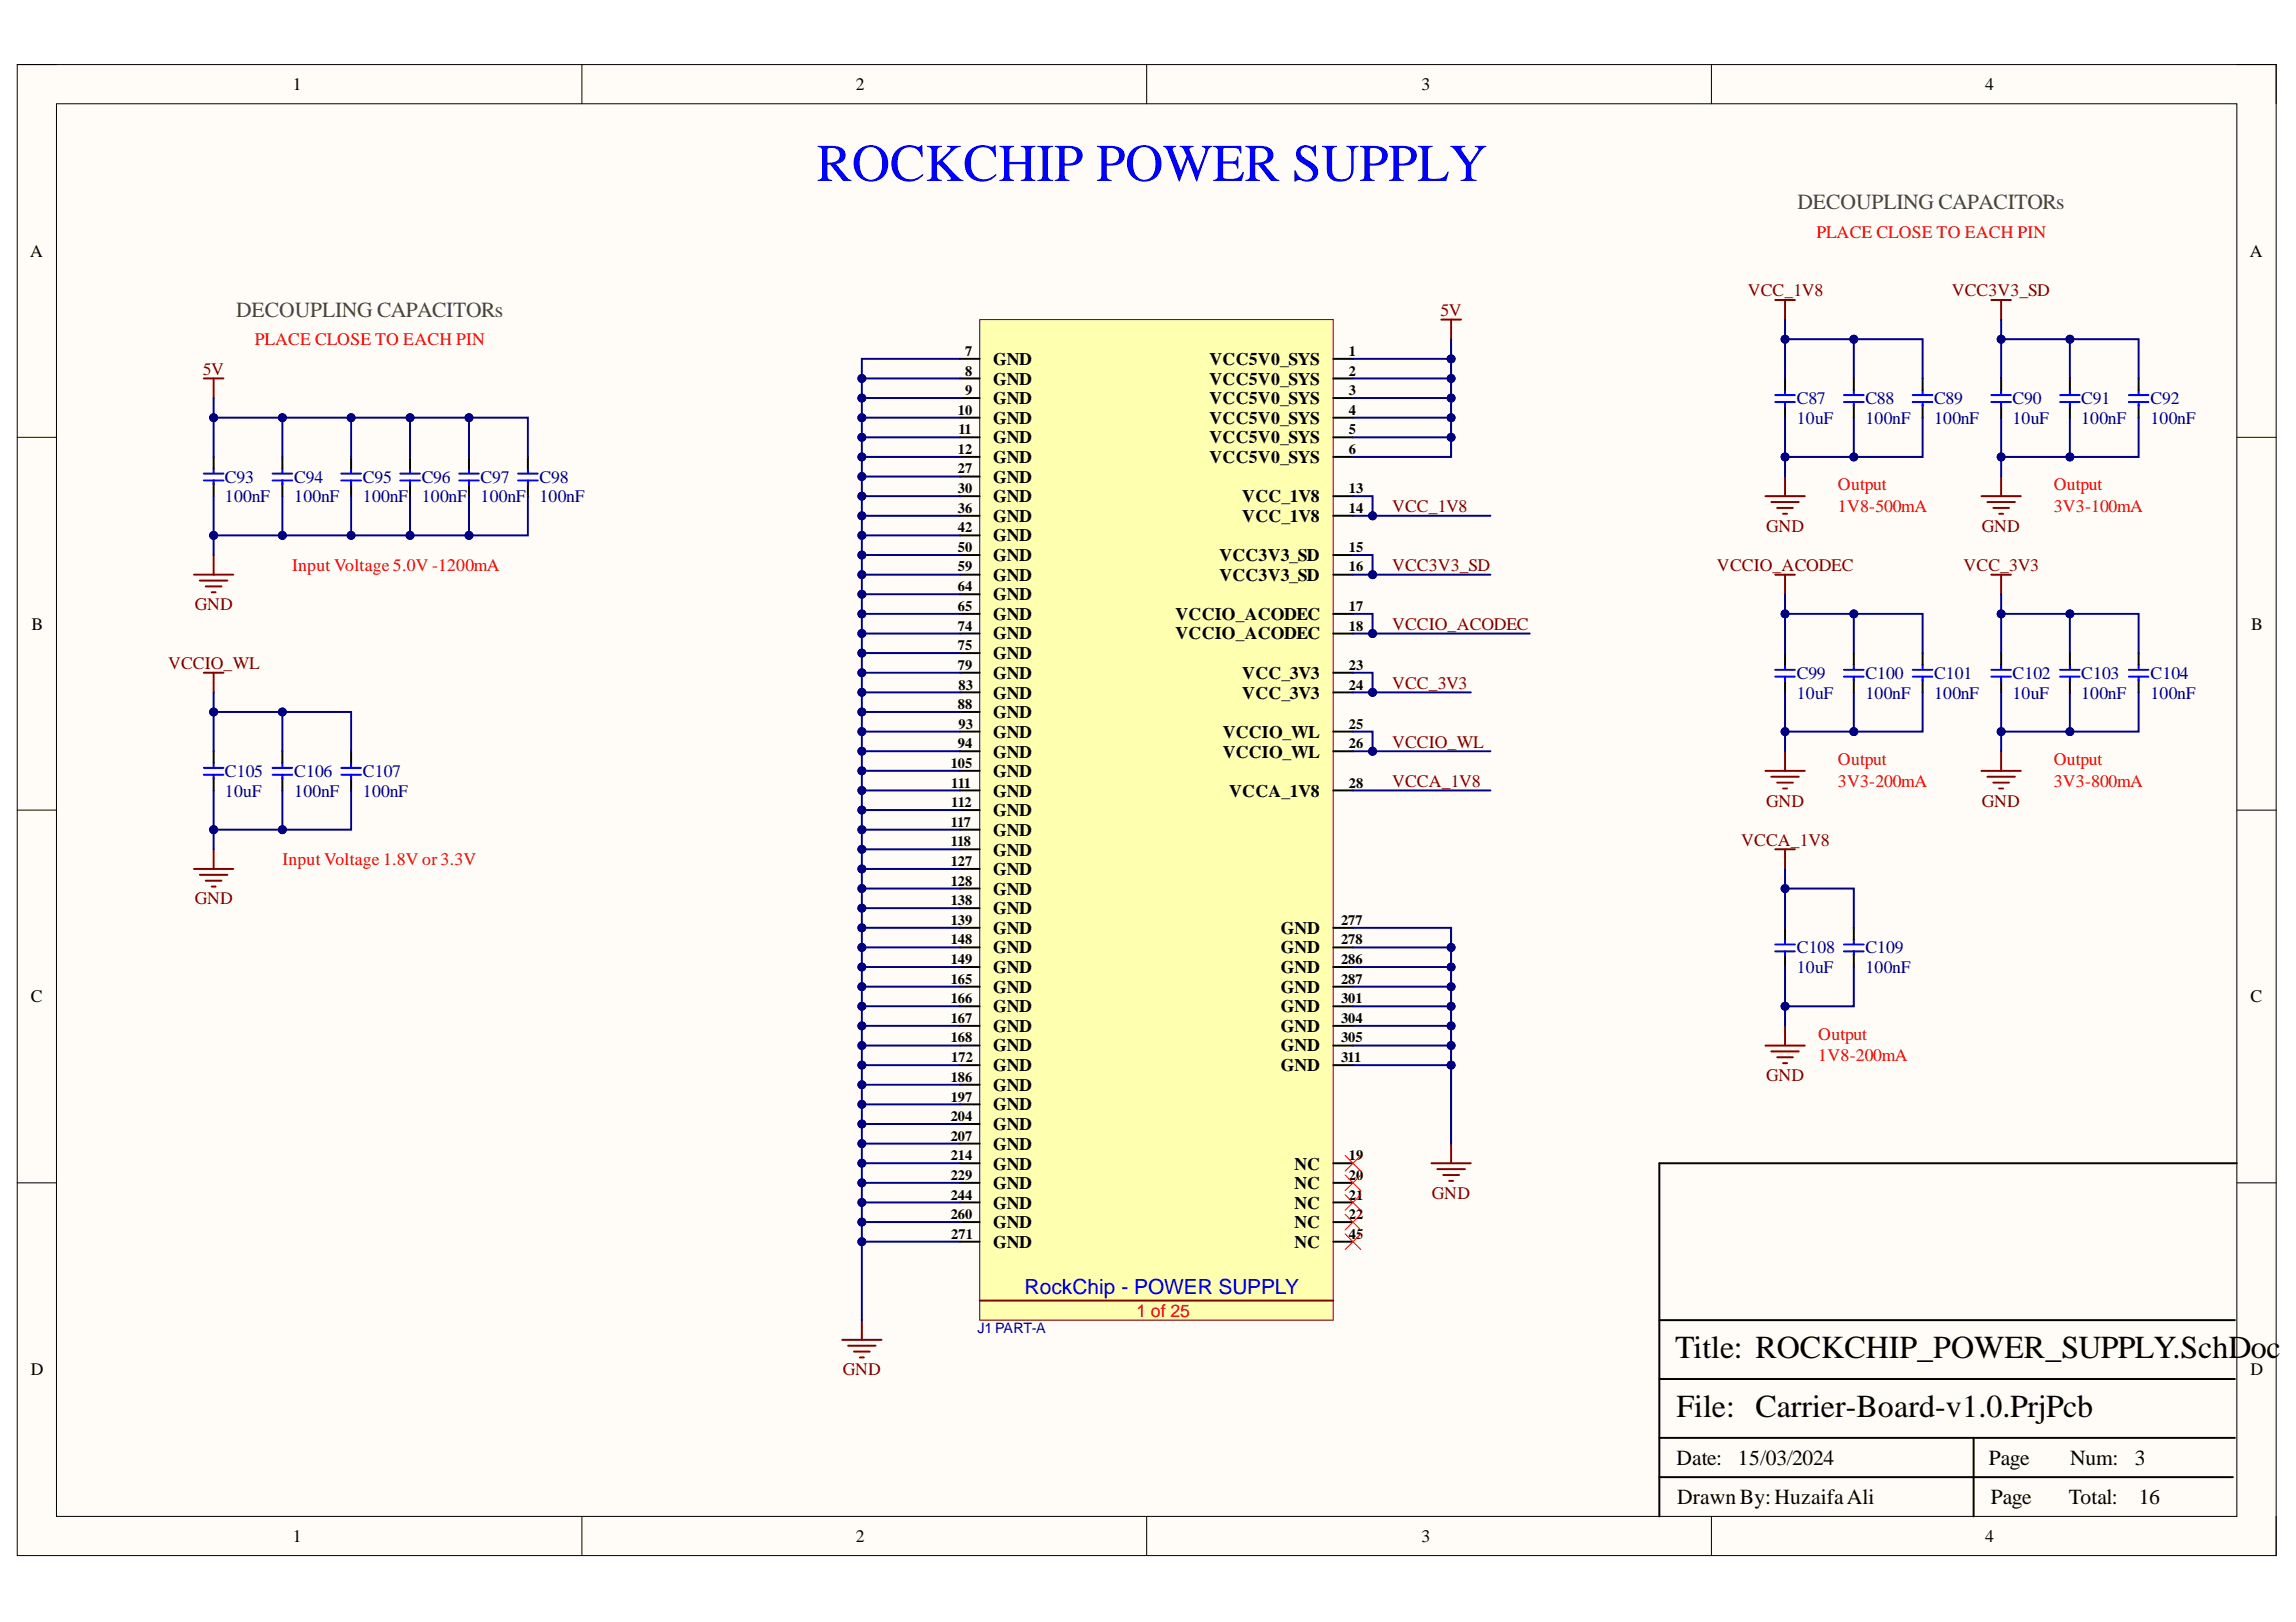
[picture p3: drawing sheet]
<svg xmlns="http://www.w3.org/2000/svg" width="297mm" height="210mm" viewBox="0 0 297 210" stroke-linecap="round" stroke-linejoin="round" font-family="sans-serif">
<defs><g id="words">
<text font-size="6.8" fill="#00f" x="105.7" y="23.4">ROCKCHIP POWER SUPPLY</text>
<g font-size="4.1">
<text x="216.7" y="175.8">Title: ROCKCHIP_POWER_SUPPLY.SchDoc</text>
<text x="216.9" y="183.4">File: Carrier-Board-v1.0.PrjPcb</text>
</g>
<g font-size="2.8" fill="#434343">
<text x="232.5" y="27">DECOUPLING CAPACITORs</text>
<text x="30.5" y="41.1">DECOUPLING CAPACITORs</text>
</g>
<g font-size="2.8">
<text x="216.9" y="189.6">Date:</text>
<text x="224.8" y="189.6">15/03/2024</text>
<text x="257.3" y="189.6">Page</text>
<text x="267.8" y="189.6">Num:</text>
<text x="276.2" y="189.6">3</text>
<text x="217" y="194.6">DrawnBy:HuzaifaAli</text>
<text x="257.6" y="194.6">Page</text>
<text x="267.6" y="194.6">Total:</text>
<text x="276.7" y="194.6">16</text>
</g>
<text font-size="2.7" fill="#00f" x="132.5" y="167.5">RockChip - POWER SUPPLY</text>
<g font-size="2.3">
<text x="37.9" y="11.7">1</text>
<text x="110.7" y="11.7">2</text>
<text x="183.9" y="11.7">3</text>
<text x="256.8" y="11.7">4</text>
<text x="3.9" y="33.3">A</text>
<text x="291.1" y="33.3">A</text>
<text x="128.5" y="47.2">GND</text>
<text x="156.5" y="47.2">VCC5V0_SYS</text>
<text x="128.5" y="52.3">GND</text>
<text x="128.5" y="49.8">GND</text>
<text x="156.5" y="49.8">VCC5V0_SYS</text>
<text x="156.5" y="52.3">VCC5V0_SYS</text>
<text x="128.5" y="57.4">GND</text>
<text x="128.5" y="54.8">GND</text>
<text x="128.5" y="59.9">GND</text>
<text x="156.5" y="54.8">VCC5V0_SYS</text>
<text x="156.5" y="57.4">VCC5V0_SYS</text>
<text x="156.5" y="59.9">VCC5V0_SYS</text>
<text x="128.5" y="62.5">GND</text>
<text x="128.5" y="65">GND</text>
<text x="160.7" y="65">VCC_1V8</text>
<text x="128.5" y="67.5">GND</text>
<text x="128.5" y="70.1">GND</text>
<text x="160.7" y="67.5">VCC_1V8</text>
<text x="128.5" y="75.1">GND</text>
<text x="128.5" y="77.7">GND</text>
<text x="128.5" y="72.6">GND</text>
<text x="157.8" y="72.6">VCC3V3_SD</text>
<text x="157.8" y="75.1">VCC3V3_SD</text>
<text x="4.1" y="81.5">B</text>
<text x="128.5" y="80.2">GND</text>
<text x="128.5" y="82.7">GND</text>
<text x="152.1" y="80.2">VCCIO_ACODEC</text>
<text x="152.1" y="82.7">VCCIO_ACODEC</text>
<text x="291.2" y="81.5">B</text>
<text x="128.5" y="85.3">GND</text>
<text x="128.5" y="87.8">GND</text>
<text x="160.7" y="87.8">VCC_3V3</text>
<text x="128.5" y="90.4">GND</text>
<text x="128.5" y="95.5">GND</text>
<text x="128.5" y="93">GND</text>
<text x="158.2" y="95.5">VCCIO_WL</text>
<text x="160.7" y="90.4">VCC_3V3</text>
<text x="128.5" y="100.6">GND</text>
<text x="128.5" y="98">GND</text>
<text x="158.2" y="98">VCCIO_WL</text>
<text x="128.5" y="103.1">GND</text>
<text x="128.5" y="105.6">GND</text>
<text x="159" y="103.1">VCCA_1V8</text>
<text x="128.5" y="108.2">GND</text>
<text x="128.5" y="113.2">GND</text>
<text x="128.5" y="110.7">GND</text>
<text x="128.5" y="118.3">GND</text>
<text x="128.5" y="115.8">GND</text>
<text x="128.5" y="120.9">GND</text>
<text x="128.5" y="125.9">GND</text>
<text x="128.5" y="123.4">GND</text>
<text x="165.7" y="120.9">GND</text>
<text x="165.7" y="123.4">GND</text>
<text x="165.7" y="125.9">GND</text>
<text x="4" y="129.7">C</text>
<text x="128.5" y="131">GND</text>
<text x="128.5" y="128.5">GND</text>
<text x="165.7" y="128.5">GND</text>
<text x="165.7" y="131">GND</text>
<text x="291.2" y="129.7">C</text>
<text x="128.5" y="136.1">GND</text>
<text x="128.5" y="133.5">GND</text>
<text x="165.7" y="133.5">GND</text>
<text x="165.7" y="136.1">GND</text>
<text x="128.5" y="141.1">GND</text>
<text x="128.5" y="143.7">GND</text>
<text x="128.5" y="138.6">GND</text>
<text x="165.7" y="138.6">GND</text>
<text x="128.5" y="148.8">GND</text>
<text x="128.5" y="146.2">GND</text>
<text x="128.5" y="153.9">GND</text>
<text x="128.5" y="151.4">GND</text>
<text x="167.5" y="151.4">NC</text>
<text x="167.5" y="153.9">NC</text>
<text x="128.5" y="156.4">GND</text>
<text x="128.5" y="159">GND</text>
<text x="128.5" y="161.5">GND</text>
<text x="167.5" y="156.4">NC</text>
<text x="167.5" y="161.5">NC</text>
<text x="167.5" y="159">NC</text>
<text x="4" y="178">D</text>
<text x="291.2" y="178">D</text>
<text x="37.9" y="199.5">1</text>
<text x="110.7" y="199.5">2</text>
<text x="183.9" y="199.5">3</text>
<text x="256.8" y="199.5">4</text>
</g>
<g font-size="2.3" fill="#f00">
<text x="235" y="30.8">PLACE CLOSE TO EACH PIN</text>
<text x="33" y="44.7">PLACE CLOSE TO EACH PIN</text>
<text x="237.8" y="63.5">Output</text>
<text x="265.7" y="63.5">Output</text>
<text x="237.8" y="66.3">1V8-500mA</text>
<text x="265.7" y="66.3">3V3-100mA</text>
<text x="37.8" y="73.9">Input Voltage 5.0V -1200mA</text>
<text x="237.8" y="101.8">3V3-200mA</text>
<text x="237.8" y="99">Output</text>
<text x="265.7" y="101.8">3V3-800mA</text>
<text x="265.7" y="99">Output</text>
<text x="36.5" y="112">Input Voltage 1.8V or 3.3V</text>
<text x="235.2" y="134.5">Output</text>
<text x="235.2" y="137.3">1V8-200mA</text>
<text x="147" y="170.4">1 of 25</text>
</g>
<g font-size="2.3" fill="#800000">
<text x="186.3" y="40.9">5V</text>
<text x="226.1" y="38.4">VCC_1V8</text>
<text x="252.5" y="38.4">VCC3V3_SD</text>
<text x="26.2" y="48.5">5V</text>
<text x="180.1" y="66.3">VCC_1V8</text>
<text x="228.5" y="68.8">GND</text>
<text x="256.4" y="68.8">GND</text>
<text x="180.1" y="73.9">VCC3V3_SD</text>
<text x="222.1" y="73.9">VCCIO_ACODEC</text>
<text x="254" y="73.9">VCC_3V3</text>
<text x="25.2" y="78.9">GND</text>
<text x="180.1" y="81.5">VCCIO_ACODEC</text>
<text x="21.7" y="86.5">VCCIO_WL</text>
<text x="180.1" y="89.2">VCC_3V3</text>
<text x="180.1" y="101.8">VCCA_1V8</text>
<text x="180.1" y="96.8">VCCIO_WL</text>
<text x="228.5" y="104.4">GND</text>
<text x="256.4" y="104.4">GND</text>
<text x="225.3" y="109.4">VCCA_1V8</text>
<text x="25.2" y="117.1">GND</text>
<text x="228.5" y="139.9">GND</text>
<text x="185.2" y="155.2">GND</text>
<text x="109" y="178">GND</text>
</g>
<g font-size="2.3" fill="#000080">
<text x="232.4" y="52.3">C87</text>
<text x="241.3" y="52.3">C88</text>
<text x="250.2" y="52.3">C89</text>
<text x="260.4" y="52.3">C90</text>
<text x="269.2" y="52.3">C91</text>
<text x="278.2" y="52.3">C92</text>
<text x="232.4" y="54.8">10uF</text>
<text x="241.3" y="54.8">100nF</text>
<text x="250.2" y="54.8">100nF</text>
<text x="260.4" y="54.8">10uF</text>
<text x="269.2" y="54.8">100nF</text>
<text x="278.2" y="54.8">100nF</text>
<text x="29.1" y="62.5">C93</text>
<text x="29.1" y="65">100nF</text>
<text x="38.1" y="62.5">C94</text>
<text x="38.1" y="65">100nF</text>
<text x="46.9" y="62.5">C95</text>
<text x="46.9" y="65">100nF</text>
<text x="54.6" y="62.5">C96</text>
<text x="54.6" y="65">100nF</text>
<text x="62.2" y="62.5">C97</text>
<text x="62.2" y="65">100nF</text>
<text x="69.8" y="62.5">C98</text>
<text x="69.8" y="65">100nF</text>
<text x="232.4" y="87.8">C99</text>
<text x="241.3" y="87.8">C100</text>
<text x="250.2" y="87.8">C101</text>
<text x="260.4" y="87.8">C102</text>
<text x="269.2" y="87.8">C103</text>
<text x="278.2" y="87.8">C104</text>
<text x="232.4" y="90.4">10uF</text>
<text x="241.3" y="90.4">100nF</text>
<text x="250.2" y="90.4">100nF</text>
<text x="260.4" y="90.4">10uF</text>
<text x="269.2" y="90.4">100nF</text>
<text x="278.2" y="90.4">100nF</text>
<text x="29.1" y="100.6">C105</text>
<text x="38.1" y="100.6">C106</text>
<text x="46.9" y="100.6">C107</text>
<text x="29.1" y="103.1">10uF</text>
<text x="38.1" y="103.1">100nF</text>
<text x="46.9" y="103.1">100nF</text>
<text x="232.4" y="123.4">C108</text>
<text x="232.4" y="125.9">10uF</text>
<text x="241.3" y="123.4">C109</text>
<text x="241.3" y="125.9">100nF</text>
</g>
<g font-size="1.9">
<text x="124.9" y="46.1">7</text>
<text x="174.5" y="46.1">1</text>
<text x="123.9" y="53.7">10</text>
<text x="124.9" y="51.1">9</text>
<text x="124.9" y="48.6">8</text>
<text x="174.5" y="48.6">2</text>
<text x="174.5" y="51.1">3</text>
<text x="174.5" y="53.7">4</text>
<text x="123.9" y="58.7">12</text>
<text x="124" y="56.2">11</text>
<text x="174.5" y="56.2">5</text>
<text x="174.5" y="58.7">6</text>
<text x="123.9" y="61.3">27</text>
<text x="123.9" y="63.8">30</text>
<text x="174.5" y="63.8">13</text>
<text x="123.9" y="66.3">36</text>
<text x="123.9" y="68.9">42</text>
<text x="123.9" y="71.4">50</text>
<text x="174.5" y="66.3">14</text>
<text x="174.5" y="71.4">15</text>
<text x="123.9" y="73.9">59</text>
<text x="123.9" y="76.5">64</text>
<text x="174.5" y="73.9">16</text>
<text x="123.9" y="79.1">65</text>
<text x="123.9" y="81.6">74</text>
<text x="174.5" y="79.1">17</text>
<text x="174.5" y="81.6">18</text>
<text x="123.9" y="84.2">75</text>
<text x="123.9" y="86.7">79</text>
<text x="124" y="89.2">83</text>
<text x="174.5" y="86.7">23</text>
<text x="174.5" y="89.2">24</text>
<text x="123.9" y="91.8">88</text>
<text x="124" y="94.3">93</text>
<text x="174.5" y="94.3">25</text>
<text x="123" y="99.4">105</text>
<text x="123.1" y="101.9">111</text>
<text x="123.9" y="96.9">94</text>
<text x="174.5" y="96.9">26</text>
<text x="174.5" y="101.9">28</text>
<text x="123" y="107">117</text>
<text x="123.1" y="104.5">112</text>
<text x="123" y="112.1">127</text>
<text x="123" y="109.5">118</text>
<text x="123" y="119.7">139</text>
<text x="123" y="117.1">138</text>
<text x="123" y="114.6">128</text>
<text x="173.5" y="119.7">277</text>
<text x="123" y="124.7">149</text>
<text x="123" y="122.2">148</text>
<text x="173.5" y="122.2">278</text>
<text x="173.5" y="124.7">286</text>
<text x="123" y="129.8">166</text>
<text x="123" y="127.3">165</text>
<text x="173.5" y="127.3">287</text>
<text x="173.5" y="129.8">301</text>
<text x="123" y="134.9">168</text>
<text x="123" y="132.3">167</text>
<text x="123.1" y="137.4">172</text>
<text x="173.5" y="132.3">304</text>
<text x="173.5" y="134.9">305</text>
<text x="173.5" y="137.4">311</text>
<text x="123" y="140">186</text>
<text x="123" y="142.6">197</text>
<text x="123" y="147.6">207</text>
<text x="123" y="145.1">204</text>
<text x="123" y="152.7">229</text>
<text x="123" y="155.2">244</text>
<text x="123" y="150.2">214</text>
<text x="174.5" y="150.2">19</text>
<text x="174.5" y="155.2">21</text>
<text x="174.5" y="152.7">20</text>
<text x="123" y="157.8">260</text>
<text x="123.1" y="160.3">271</text>
<text x="174.5" y="160.3">45</text>
<text x="174.5" y="157.8">22</text>
</g>
<text font-size="1.9" fill="#000080" x="126.5" y="172.5">J1 PART-A</text>
</g></defs>
<path d="M2.2 8.4h292.3v192.9h-292.3z" fill-rule="evenodd" fill="#fffcf8"/>
<path d="M2.2 8.4h292.3v192.9h-292.3z" fill="none" stroke="#000" stroke-width=".13"/>
<path d="M7.3 13.4h282.1v182.8h-282.1z" fill-rule="evenodd" fill="#fffcf8"/>
<g fill="none" stroke="#000" stroke-width=".13">
<path d="M2.2 8.4h5.1M7.3 13.4h282.1v182.8h-282.1zM75.3 8.4v5M148.3 8.4v5M221.4 8.4v5M289.4 8.4h5.1v5M2.2 56.6h5.1M289.4 56.6h5.1M2.2 104.8h5.1M289.4 104.8h5.1M2.2 153.1h5.1M289.4 153.1h5.1"/>
<path d="M75.3 196.2v5.1M148.3 196.2v5.1M221.4 196.2v5.1M294.5 196.2v5.1"/>
</g>
<path d="M289.4 150.5h-74.7v45.7M214.7 178.5h74.4M214.7 170.8h74.4M214.7 191.2h74.2M214.7 186.1h74.4M255.3 186.1v10.1" fill="none" stroke="#000" stroke-width=".25"/>
<path d="M126.7 41.4h45.8v129.4h-45.8z" fill-rule="evenodd" fill="#ffffb0"/>
<path d="M126.7 41.4h45.8v129.4h-45.8z" fill="none" stroke="#800000" stroke-width=".13"/>
<g fill="none" stroke="#800000" stroke-width=".25">
<path d="M229.7 38.8h2.5M230.9 38.8v2.6M257.6 38.8h2.6M258.9 38.8v2.6M26.4 49h2.5M27.6 49v2.5M186.5 41.4h2.5M187.7 41.4v2.5M25.1 74.4h5.1M25.9 75.1h3.5M26.6 75.9h2.1M27.4 76.6h.5"/>
<path d="M27.6 71.8v2.6M228.4 64.2h5.1M229.2 65h3.5M229.7 74.4h2.5M229.9 65.7h2.1M230.7 66.5h.5M230.9 61.7v2.5M230.9 74.4v2.5M256.4 64.2h5M257.1 65h3.6M257.6 74.4h2.6M257.9 65.7h2"/>
<path d="M258.6 66.5h.5M258.9 61.7v2.5M258.9 74.4v2.5M26.4 87.1h2.5M27.6 87.1v2.5M228.4 99.8h5.1M230.9 97.2v2.6M256.4 99.8h5M258.9 97.2v2.6M25.1 112.4h5.1M25.9 113.2h3.5M26.6 114h2.1"/>
<path d="M27.4 114.7h.5M27.6 109.9v2.5M229.2 100.5h3.5M229.7 109.9h2.5M229.9 101.3h2.1M230.7 102h.5M230.9 109.9v2.6M257.1 100.5h3.6M257.9 101.3h2M258.6 102h.5M228.4 135.3h5.1M229.2 136.1h3.5"/>
<path d="M229.9 136.8h2.1M230.7 137.6h.5M230.9 132.8v2.5M185.2 150.5h5.1M186 151.3h3.5M186.7 152.1h2.1M187.5 152.8h.5M187.7 148v2.5M109 173.4h5M109.7 174.1h3.6M110.5 174.9h2M111.2 175.7h.6"/>
<path d="M111.5 170.8v2.6M126.7 168.3h45.8"/>
</g>
<g fill="none" stroke="#000" stroke-width=".25">
<path d="M27.6 59.1v1.6M36.5 59.1v1.6M45.4 59.1v1.6M53 59.1v1.6M60.7 59.1v1.6M68.3 59.1v1.6M124.2 56.6h2.5M124.2 46.4h2.5M124.2 51.5h2.5M124.2 49h2.5M124.2 54.1h2.5M124.2 59.1h2.5"/>
<path d="M172.5 56.6h2.5M172.5 46.4h2.5M172.5 51.5h2.5M172.5 49h2.5M172.5 54.1h2.5M172.5 59.1h2.5M230.9 49v1.5M230.9 52.4v1.7M239.8 49v1.5M239.8 52.4v1.7M248.7 49v1.5M248.7 52.4v1.7"/>
<path d="M258.9 49v1.5M258.9 52.4v1.7M267.8 49v1.5M267.8 52.4v1.7M276.7 49v1.5M276.7 52.4v1.7M27.6 62.6v1.6M36.5 62.6v1.6M45.4 62.6v1.6M53 62.6v1.6M60.7 62.6v1.6M68.3 62.6v1.6"/>
<path d="M124.2 61.7h2.5M124.2 79.4h2.5M124.2 74.4h2.5M124.2 66.7h2.5M124.2 69.3h2.5M124.2 64.2h2.5M124.2 76.9h2.5M124.2 71.8h2.5M172.5 79.4h2.5M172.5 74.4h2.5M172.5 66.7h2.5M172.5 64.2h2.5"/>
<path d="M172.5 71.8h2.5M27.6 97.2v1.5M36.5 97.2v1.5M45.4 97.2v1.5M124.2 84.5h2.5M124.2 87.1h2.5M124.2 89.6h2.5M124.2 94.7h2.5M124.2 99.8h2.5M124.2 97.2h2.5M124.2 92.1h2.5M124.2 82h2.5"/>
<path d="M172.5 87.1h2.5M172.5 89.6h2.5M172.5 94.7h2.5M172.5 97.2h2.5M172.5 82h2.5M230.9 84.5v1.5M230.9 87.9v1.7M239.8 84.5v1.5M239.8 87.9v1.7M248.7 84.5v1.5M248.7 87.9v1.7M258.9 84.5v1.5"/>
<path d="M258.9 87.9v1.7M267.8 84.5v1.5M267.8 87.9v1.7M276.7 84.5v1.5M276.7 87.9v1.7M27.6 100.6v1.7M36.5 100.6v1.7M45.4 100.6v1.7M124.2 102.3h2.5M124.2 107.4h2.5M124.2 112.4h2.5M124.2 117.5h2.5"/>
<path d="M124.2 115h2.5M124.2 104.8h2.5M124.2 109.9h2.5M172.5 102.3h2.5M124.2 120.1h2.5M124.2 125.1h2.5M124.2 130.2h2.5M124.2 135.3h2.5M124.2 127.7h2.5M124.2 122.6h2.5M124.2 132.8h2.5M124.2 137.8h2.5"/>
<path d="M172.5 120.1h2.5M172.5 125.1h2.5M172.5 130.2h2.5M172.5 135.3h2.5M172.5 127.7h2.5M172.5 122.6h2.5M172.5 132.8h2.5M172.5 137.8h2.5M230.9 120.1v1.5M230.9 123.5v1.6M239.8 120.1v1.5M239.8 123.5v1.6"/>
<path d="M124.2 140.4h2.5M124.2 142.9h2.5M124.2 153.1h2.5M124.2 155.6h2.5M124.2 148h2.5M124.2 145.5h2.5M124.2 158.1h2.5M124.2 150.5h2.5M172.5 153.1h2.5M172.5 155.6h2.5M172.5 158.2h2.5M172.5 150.5h2.5"/>
<path d="M124.2 160.7h2.5M172.5 160.7h2.5"/>
</g>
<path d="M174 149.5l2 2.1M174 152.1l2 2M174 154.6l2 2M174 157.1l2 2.1M174 159.7l2 2M176 149.5l-2 2.1M176 152.1l-2 2M176 154.6l-2 2M176 157.1l-2 2.1M176 159.7l-2 2" fill="none" stroke="#f00" stroke-width=".13"/>
<g fill="none" stroke="#00f" stroke-width=".25">
<path d="M229.7 52h2.5M229.7 51.1h2.5M230.9 50.5v.5M230.9 52v.5M238.6 52h2.5M238.6 51.1h2.5M239.8 50.5v.5M239.8 52v.5M247.5 52h2.5M247.5 51.1h2.5M248.7 50.5v.5M248.7 52v.5"/>
<path d="M257.6 52h2.6M257.6 51.1h2.6M258.9 50.5v.5M258.9 52v.5M266.5 52h2.6M266.5 51.1h2.6M267.8 50.5v.5M267.8 52v.5M275.4 52h2.5M275.4 51.1h2.5M276.7 50.5v.5M276.7 52v.5"/>
<path d="M26.4 62.2h2.5M26.4 61.3h2.5M27.6 60.7v.5M27.6 62.2v.5M35.3 62.2h2.5M35.3 61.3h2.5M36.5 60.7v.5M36.5 62.2v.5M44.2 62.2h2.5M44.2 61.3h2.5M45.4 60.7v.5M45.4 62.2v.5"/>
<path d="M51.8 62.2h2.5M51.8 61.3h2.5M53 60.7v.5M53 62.2v.5M59.4 62.2h2.5M59.4 61.3h2.5M60.7 60.7v.5M60.7 62.2v.5M67 62.2h2.6M67 61.3h2.6M68.3 60.7v.5M68.3 62.2v.5"/>
<path d="M26.4 99.4h2.5M27.6 98.7v.5M35.3 99.4h2.5M36.5 98.7v.5M44.2 99.4h2.5M45.4 98.7v.5M229.7 87.6h2.5M229.7 86.7h2.5M230.9 86v.6M230.9 87.6v.5M238.6 87.6h2.5M238.6 86.7h2.5"/>
<path d="M239.8 86v.6M239.8 87.6v.5M247.5 87.6h2.5M247.5 86.7h2.5M248.7 86v.6M248.7 87.6v.5M257.6 87.6h2.6M257.6 86.7h2.6M258.9 86v.6M258.9 87.6v.5M266.5 87.6h2.6M266.5 86.7h2.6"/>
<path d="M267.8 86v.6M267.8 87.6v.5M275.4 87.6h2.5M275.4 86.7h2.5M276.7 86v.6M276.7 87.6v.5M26.4 100.3h2.5M27.6 100.3v.5M35.3 100.3h2.5M36.5 100.3v.5M44.2 100.3h2.5M45.4 100.3v.5"/>
<path d="M229.7 123.1h2.5M229.7 122.2h2.5M230.9 121.6v.5M230.9 123.1v.5M238.6 123.1h2.5M238.6 122.2h2.5M239.8 121.6v.5M239.8 123.1v.5"/>
</g>
<path d="M124.2 46.4h-12.7v114.3h12.7" fill="none" stroke="#000080" stroke-width=".25"/>
<circle cx="111.5" cy="49" r=".51" fill="#000080"/>
<circle cx="111.5" cy="49" r=".51" fill="none" stroke="#000080" stroke-width=".13"/>
<circle cx="111.5" cy="51.5" r=".51" fill="#000080"/>
<circle cx="111.5" cy="51.5" r=".51" fill="none" stroke="#000080" stroke-width=".13"/>
<circle cx="111.5" cy="54.1" r=".51" fill="#000080"/>
<circle cx="111.5" cy="54.1" r=".51" fill="none" stroke="#000080" stroke-width=".13"/>
<circle cx="111.5" cy="56.6" r=".51" fill="#000080"/>
<circle cx="111.5" cy="56.6" r=".51" fill="none" stroke="#000080" stroke-width=".13"/>
<circle cx="111.5" cy="59.1" r=".51" fill="#000080"/>
<circle cx="111.5" cy="59.1" r=".51" fill="none" stroke="#000080" stroke-width=".13"/>
<circle cx="111.5" cy="61.7" r=".51" fill="#000080"/>
<circle cx="111.5" cy="61.7" r=".51" fill="none" stroke="#000080" stroke-width=".13"/>
<circle cx="111.5" cy="64.2" r=".51" fill="#000080"/>
<circle cx="111.5" cy="64.2" r=".51" fill="none" stroke="#000080" stroke-width=".13"/>
<circle cx="111.5" cy="66.7" r=".51" fill="#000080"/>
<circle cx="111.5" cy="66.7" r=".51" fill="none" stroke="#000080" stroke-width=".13"/>
<circle cx="111.5" cy="69.3" r=".51" fill="#000080"/>
<circle cx="111.5" cy="69.3" r=".51" fill="none" stroke="#000080" stroke-width=".13"/>
<circle cx="111.5" cy="71.8" r=".51" fill="#000080"/>
<circle cx="111.5" cy="71.8" r=".51" fill="none" stroke="#000080" stroke-width=".13"/>
<circle cx="111.5" cy="74.4" r=".51" fill="#000080"/>
<circle cx="111.5" cy="74.4" r=".51" fill="none" stroke="#000080" stroke-width=".13"/>
<circle cx="111.5" cy="76.9" r=".51" fill="#000080"/>
<circle cx="111.5" cy="76.9" r=".51" fill="none" stroke="#000080" stroke-width=".13"/>
<circle cx="111.5" cy="79.4" r=".51" fill="#000080"/>
<circle cx="111.5" cy="79.4" r=".51" fill="none" stroke="#000080" stroke-width=".13"/>
<circle cx="111.5" cy="82" r=".51" fill="#000080"/>
<circle cx="111.5" cy="82" r=".51" fill="none" stroke="#000080" stroke-width=".13"/>
<circle cx="111.5" cy="84.5" r=".51" fill="#000080"/>
<circle cx="111.5" cy="84.5" r=".51" fill="none" stroke="#000080" stroke-width=".13"/>
<circle cx="111.5" cy="87.1" r=".51" fill="#000080"/>
<circle cx="111.5" cy="87.1" r=".51" fill="none" stroke="#000080" stroke-width=".13"/>
<circle cx="111.5" cy="89.6" r=".51" fill="#000080"/>
<circle cx="111.5" cy="89.6" r=".51" fill="none" stroke="#000080" stroke-width=".13"/>
<circle cx="111.5" cy="92.1" r=".51" fill="#000080"/>
<circle cx="111.5" cy="92.1" r=".51" fill="none" stroke="#000080" stroke-width=".13"/>
<circle cx="111.5" cy="94.7" r=".51" fill="#000080"/>
<circle cx="111.5" cy="94.7" r=".51" fill="none" stroke="#000080" stroke-width=".13"/>
<circle cx="111.5" cy="97.2" r=".51" fill="#000080"/>
<circle cx="111.5" cy="97.2" r=".51" fill="none" stroke="#000080" stroke-width=".13"/>
<circle cx="111.5" cy="99.8" r=".51" fill="#000080"/>
<circle cx="111.5" cy="99.8" r=".51" fill="none" stroke="#000080" stroke-width=".13"/>
<circle cx="111.5" cy="102.3" r=".51" fill="#000080"/>
<circle cx="111.5" cy="102.3" r=".51" fill="none" stroke="#000080" stroke-width=".13"/>
<circle cx="111.5" cy="104.8" r=".51" fill="#000080"/>
<circle cx="111.5" cy="104.8" r=".51" fill="none" stroke="#000080" stroke-width=".13"/>
<circle cx="111.5" cy="107.4" r=".51" fill="#000080"/>
<circle cx="111.5" cy="107.4" r=".51" fill="none" stroke="#000080" stroke-width=".13"/>
<circle cx="111.5" cy="109.9" r=".51" fill="#000080"/>
<circle cx="111.5" cy="109.9" r=".51" fill="none" stroke="#000080" stroke-width=".13"/>
<circle cx="111.5" cy="112.4" r=".51" fill="#000080"/>
<circle cx="111.5" cy="112.4" r=".51" fill="none" stroke="#000080" stroke-width=".13"/>
<circle cx="111.5" cy="115" r=".51" fill="#000080"/>
<circle cx="111.5" cy="115" r=".51" fill="none" stroke="#000080" stroke-width=".13"/>
<circle cx="111.5" cy="117.5" r=".51" fill="#000080"/>
<circle cx="111.5" cy="117.5" r=".51" fill="none" stroke="#000080" stroke-width=".13"/>
<circle cx="111.5" cy="120.1" r=".51" fill="#000080"/>
<circle cx="111.5" cy="120.1" r=".51" fill="none" stroke="#000080" stroke-width=".13"/>
<circle cx="111.5" cy="122.6" r=".51" fill="#000080"/>
<circle cx="111.5" cy="122.6" r=".51" fill="none" stroke="#000080" stroke-width=".13"/>
<circle cx="111.5" cy="125.1" r=".51" fill="#000080"/>
<circle cx="111.5" cy="125.1" r=".51" fill="none" stroke="#000080" stroke-width=".13"/>
<circle cx="111.5" cy="127.7" r=".51" fill="#000080"/>
<circle cx="111.5" cy="127.7" r=".51" fill="none" stroke="#000080" stroke-width=".13"/>
<circle cx="111.5" cy="130.2" r=".51" fill="#000080"/>
<circle cx="111.5" cy="130.2" r=".51" fill="none" stroke="#000080" stroke-width=".13"/>
<circle cx="111.5" cy="132.8" r=".51" fill="#000080"/>
<circle cx="111.5" cy="132.8" r=".51" fill="none" stroke="#000080" stroke-width=".13"/>
<circle cx="111.5" cy="135.3" r=".51" fill="#000080"/>
<circle cx="111.5" cy="135.3" r=".51" fill="none" stroke="#000080" stroke-width=".13"/>
<circle cx="111.5" cy="137.8" r=".51" fill="#000080"/>
<circle cx="111.5" cy="137.8" r=".51" fill="none" stroke="#000080" stroke-width=".13"/>
<circle cx="111.5" cy="140.4" r=".51" fill="#000080"/>
<circle cx="111.5" cy="140.4" r=".51" fill="none" stroke="#000080" stroke-width=".13"/>
<circle cx="111.5" cy="142.9" r=".51" fill="#000080"/>
<circle cx="111.5" cy="142.9" r=".51" fill="none" stroke="#000080" stroke-width=".13"/>
<circle cx="111.5" cy="145.5" r=".51" fill="#000080"/>
<circle cx="111.5" cy="145.5" r=".51" fill="none" stroke="#000080" stroke-width=".13"/>
<circle cx="111.5" cy="148" r=".51" fill="#000080"/>
<circle cx="111.5" cy="148" r=".51" fill="none" stroke="#000080" stroke-width=".13"/>
<circle cx="111.5" cy="150.5" r=".51" fill="#000080"/>
<circle cx="111.5" cy="150.5" r=".51" fill="none" stroke="#000080" stroke-width=".13"/>
<circle cx="111.5" cy="153.1" r=".51" fill="#000080"/>
<circle cx="111.5" cy="153.1" r=".51" fill="none" stroke="#000080" stroke-width=".13"/>
<circle cx="111.5" cy="155.6" r=".51" fill="#000080"/>
<circle cx="111.5" cy="155.6" r=".51" fill="none" stroke="#000080" stroke-width=".13"/>
<circle cx="111.5" cy="158.1" r=".51" fill="#000080"/>
<circle cx="111.5" cy="158.1" r=".51" fill="none" stroke="#000080" stroke-width=".13"/>
<circle cx="111.5" cy="160.7" r=".51" fill="#000080"/>
<circle cx="111.5" cy="160.7" r=".51" fill="none" stroke="#000080" stroke-width=".13"/>
<path d="M111.5 160.7v10.1" fill="none" stroke="#000080" stroke-width=".25"/>
<circle cx="111.5" cy="160.7" r=".51" fill="#000080"/>
<circle cx="111.5" cy="160.7" r=".51" fill="none" stroke="#000080" stroke-width=".13"/>
<path d="M111.5 49h12.7" fill="none" stroke="#000080" stroke-width=".25"/>
<circle cx="111.5" cy="49" r=".51" fill="#000080"/>
<circle cx="111.5" cy="49" r=".51" fill="none" stroke="#000080" stroke-width=".13"/>
<path d="M111.5 51.5h12.7" fill="none" stroke="#000080" stroke-width=".25"/>
<circle cx="111.5" cy="51.5" r=".51" fill="#000080"/>
<circle cx="111.5" cy="51.5" r=".51" fill="none" stroke="#000080" stroke-width=".13"/>
<path d="M111.5 54.1h12.7" fill="none" stroke="#000080" stroke-width=".25"/>
<circle cx="111.5" cy="54.1" r=".51" fill="#000080"/>
<circle cx="111.5" cy="54.1" r=".51" fill="none" stroke="#000080" stroke-width=".13"/>
<path d="M111.5 56.6h12.7" fill="none" stroke="#000080" stroke-width=".25"/>
<circle cx="111.5" cy="56.6" r=".51" fill="#000080"/>
<circle cx="111.5" cy="56.6" r=".51" fill="none" stroke="#000080" stroke-width=".13"/>
<path d="M111.5 59.1h12.7" fill="none" stroke="#000080" stroke-width=".25"/>
<circle cx="111.5" cy="59.1" r=".51" fill="#000080"/>
<circle cx="111.5" cy="59.1" r=".51" fill="none" stroke="#000080" stroke-width=".13"/>
<path d="M111.5 61.7h12.7" fill="none" stroke="#000080" stroke-width=".25"/>
<circle cx="111.5" cy="61.7" r=".51" fill="#000080"/>
<circle cx="111.5" cy="61.7" r=".51" fill="none" stroke="#000080" stroke-width=".13"/>
<path d="M111.5 64.2h12.7" fill="none" stroke="#000080" stroke-width=".25"/>
<circle cx="111.5" cy="64.2" r=".51" fill="#000080"/>
<circle cx="111.5" cy="64.2" r=".51" fill="none" stroke="#000080" stroke-width=".13"/>
<path d="M111.5 66.7h12.7" fill="none" stroke="#000080" stroke-width=".25"/>
<circle cx="111.5" cy="66.7" r=".51" fill="#000080"/>
<circle cx="111.5" cy="66.7" r=".51" fill="none" stroke="#000080" stroke-width=".13"/>
<path d="M111.5 69.3h12.7" fill="none" stroke="#000080" stroke-width=".25"/>
<circle cx="111.5" cy="69.3" r=".51" fill="#000080"/>
<circle cx="111.5" cy="69.3" r=".51" fill="none" stroke="#000080" stroke-width=".13"/>
<path d="M111.5 71.8h12.7" fill="none" stroke="#000080" stroke-width=".25"/>
<circle cx="111.5" cy="71.8" r=".51" fill="#000080"/>
<circle cx="111.5" cy="71.8" r=".51" fill="none" stroke="#000080" stroke-width=".13"/>
<path d="M111.5 74.4h12.7" fill="none" stroke="#000080" stroke-width=".25"/>
<circle cx="111.5" cy="74.4" r=".51" fill="#000080"/>
<circle cx="111.5" cy="74.4" r=".51" fill="none" stroke="#000080" stroke-width=".13"/>
<path d="M111.5 76.9h12.7" fill="none" stroke="#000080" stroke-width=".25"/>
<circle cx="111.5" cy="76.9" r=".51" fill="#000080"/>
<circle cx="111.5" cy="76.9" r=".51" fill="none" stroke="#000080" stroke-width=".13"/>
<path d="M111.5 79.4h12.7" fill="none" stroke="#000080" stroke-width=".25"/>
<circle cx="111.5" cy="79.4" r=".51" fill="#000080"/>
<circle cx="111.5" cy="79.4" r=".51" fill="none" stroke="#000080" stroke-width=".13"/>
<path d="M111.5 82h12.7" fill="none" stroke="#000080" stroke-width=".25"/>
<circle cx="111.5" cy="82" r=".51" fill="#000080"/>
<circle cx="111.5" cy="82" r=".51" fill="none" stroke="#000080" stroke-width=".13"/>
<path d="M111.5 84.5h12.7" fill="none" stroke="#000080" stroke-width=".25"/>
<circle cx="111.5" cy="84.5" r=".51" fill="#000080"/>
<circle cx="111.5" cy="84.5" r=".51" fill="none" stroke="#000080" stroke-width=".13"/>
<path d="M111.5 87.1h12.7" fill="none" stroke="#000080" stroke-width=".25"/>
<circle cx="111.5" cy="87.1" r=".51" fill="#000080"/>
<circle cx="111.5" cy="87.1" r=".51" fill="none" stroke="#000080" stroke-width=".13"/>
<path d="M111.5 89.6h12.7" fill="none" stroke="#000080" stroke-width=".25"/>
<circle cx="111.5" cy="89.6" r=".51" fill="#000080"/>
<circle cx="111.5" cy="89.6" r=".51" fill="none" stroke="#000080" stroke-width=".13"/>
<path d="M111.5 92.1h12.7" fill="none" stroke="#000080" stroke-width=".25"/>
<circle cx="111.5" cy="92.1" r=".51" fill="#000080"/>
<circle cx="111.5" cy="92.1" r=".51" fill="none" stroke="#000080" stroke-width=".13"/>
<path d="M111.5 94.7h12.7" fill="none" stroke="#000080" stroke-width=".25"/>
<circle cx="111.5" cy="94.7" r=".51" fill="#000080"/>
<circle cx="111.5" cy="94.7" r=".51" fill="none" stroke="#000080" stroke-width=".13"/>
<path d="M111.5 97.2h12.7" fill="none" stroke="#000080" stroke-width=".25"/>
<circle cx="111.5" cy="97.2" r=".51" fill="#000080"/>
<circle cx="111.5" cy="97.2" r=".51" fill="none" stroke="#000080" stroke-width=".13"/>
<path d="M111.5 99.8h12.7" fill="none" stroke="#000080" stroke-width=".25"/>
<circle cx="111.5" cy="99.8" r=".51" fill="#000080"/>
<circle cx="111.5" cy="99.8" r=".51" fill="none" stroke="#000080" stroke-width=".13"/>
<path d="M111.5 102.3h12.7" fill="none" stroke="#000080" stroke-width=".25"/>
<circle cx="111.5" cy="102.3" r=".51" fill="#000080"/>
<circle cx="111.5" cy="102.3" r=".51" fill="none" stroke="#000080" stroke-width=".13"/>
<path d="M111.5 104.8h12.7" fill="none" stroke="#000080" stroke-width=".25"/>
<circle cx="111.5" cy="104.8" r=".51" fill="#000080"/>
<circle cx="111.5" cy="104.8" r=".51" fill="none" stroke="#000080" stroke-width=".13"/>
<path d="M111.5 107.4h12.7" fill="none" stroke="#000080" stroke-width=".25"/>
<circle cx="111.5" cy="107.4" r=".51" fill="#000080"/>
<circle cx="111.5" cy="107.4" r=".51" fill="none" stroke="#000080" stroke-width=".13"/>
<path d="M111.5 109.9h12.7" fill="none" stroke="#000080" stroke-width=".25"/>
<circle cx="111.5" cy="109.9" r=".51" fill="#000080"/>
<circle cx="111.5" cy="109.9" r=".51" fill="none" stroke="#000080" stroke-width=".13"/>
<path d="M111.5 112.4h12.7" fill="none" stroke="#000080" stroke-width=".25"/>
<circle cx="111.5" cy="112.4" r=".51" fill="#000080"/>
<circle cx="111.5" cy="112.4" r=".51" fill="none" stroke="#000080" stroke-width=".13"/>
<path d="M111.5 115h12.7" fill="none" stroke="#000080" stroke-width=".25"/>
<circle cx="111.5" cy="115" r=".51" fill="#000080"/>
<circle cx="111.5" cy="115" r=".51" fill="none" stroke="#000080" stroke-width=".13"/>
<path d="M111.5 117.5h12.7" fill="none" stroke="#000080" stroke-width=".25"/>
<circle cx="111.5" cy="117.5" r=".51" fill="#000080"/>
<circle cx="111.5" cy="117.5" r=".51" fill="none" stroke="#000080" stroke-width=".13"/>
<path d="M111.5 120.1h12.7" fill="none" stroke="#000080" stroke-width=".25"/>
<circle cx="111.5" cy="120.1" r=".51" fill="#000080"/>
<circle cx="111.5" cy="120.1" r=".51" fill="none" stroke="#000080" stroke-width=".13"/>
<path d="M111.5 122.6h12.7" fill="none" stroke="#000080" stroke-width=".25"/>
<circle cx="111.5" cy="122.6" r=".51" fill="#000080"/>
<circle cx="111.5" cy="122.6" r=".51" fill="none" stroke="#000080" stroke-width=".13"/>
<path d="M111.5 125.1h12.7" fill="none" stroke="#000080" stroke-width=".25"/>
<circle cx="111.5" cy="125.1" r=".51" fill="#000080"/>
<circle cx="111.5" cy="125.1" r=".51" fill="none" stroke="#000080" stroke-width=".13"/>
<path d="M111.5 127.7h12.7" fill="none" stroke="#000080" stroke-width=".25"/>
<circle cx="111.5" cy="127.7" r=".51" fill="#000080"/>
<circle cx="111.5" cy="127.7" r=".51" fill="none" stroke="#000080" stroke-width=".13"/>
<path d="M111.5 130.2h12.7" fill="none" stroke="#000080" stroke-width=".25"/>
<circle cx="111.5" cy="130.2" r=".51" fill="#000080"/>
<circle cx="111.5" cy="130.2" r=".51" fill="none" stroke="#000080" stroke-width=".13"/>
<path d="M111.5 132.8h12.7" fill="none" stroke="#000080" stroke-width=".25"/>
<circle cx="111.5" cy="132.8" r=".51" fill="#000080"/>
<circle cx="111.5" cy="132.8" r=".51" fill="none" stroke="#000080" stroke-width=".13"/>
<path d="M111.5 135.3h12.7" fill="none" stroke="#000080" stroke-width=".25"/>
<circle cx="111.5" cy="135.3" r=".51" fill="#000080"/>
<circle cx="111.5" cy="135.3" r=".51" fill="none" stroke="#000080" stroke-width=".13"/>
<path d="M111.5 137.8h12.7" fill="none" stroke="#000080" stroke-width=".25"/>
<circle cx="111.5" cy="137.8" r=".51" fill="#000080"/>
<circle cx="111.5" cy="137.8" r=".51" fill="none" stroke="#000080" stroke-width=".13"/>
<path d="M111.5 140.4h12.7" fill="none" stroke="#000080" stroke-width=".25"/>
<circle cx="111.5" cy="140.4" r=".51" fill="#000080"/>
<circle cx="111.5" cy="140.4" r=".51" fill="none" stroke="#000080" stroke-width=".13"/>
<path d="M111.5 142.9h12.7" fill="none" stroke="#000080" stroke-width=".25"/>
<circle cx="111.5" cy="142.9" r=".51" fill="#000080"/>
<circle cx="111.5" cy="142.9" r=".51" fill="none" stroke="#000080" stroke-width=".13"/>
<path d="M111.5 145.5h12.7" fill="none" stroke="#000080" stroke-width=".25"/>
<circle cx="111.5" cy="145.5" r=".51" fill="#000080"/>
<circle cx="111.5" cy="145.5" r=".51" fill="none" stroke="#000080" stroke-width=".13"/>
<path d="M111.5 148h12.7" fill="none" stroke="#000080" stroke-width=".25"/>
<circle cx="111.5" cy="148" r=".51" fill="#000080"/>
<circle cx="111.5" cy="148" r=".51" fill="none" stroke="#000080" stroke-width=".13"/>
<path d="M111.5 150.5h12.7" fill="none" stroke="#000080" stroke-width=".25"/>
<circle cx="111.5" cy="150.5" r=".51" fill="#000080"/>
<circle cx="111.5" cy="150.5" r=".51" fill="none" stroke="#000080" stroke-width=".13"/>
<path d="M111.5 153.1h12.7" fill="none" stroke="#000080" stroke-width=".25"/>
<circle cx="111.5" cy="153.1" r=".51" fill="#000080"/>
<circle cx="111.5" cy="153.1" r=".51" fill="none" stroke="#000080" stroke-width=".13"/>
<path d="M111.5 155.6h12.7" fill="none" stroke="#000080" stroke-width=".25"/>
<circle cx="111.5" cy="155.6" r=".51" fill="#000080"/>
<circle cx="111.5" cy="155.6" r=".51" fill="none" stroke="#000080" stroke-width=".13"/>
<path d="M111.5 158.1h12.7" fill="none" stroke="#000080" stroke-width=".25"/>
<circle cx="111.5" cy="158.1" r=".51" fill="#000080"/>
<circle cx="111.5" cy="158.1" r=".51" fill="none" stroke="#000080" stroke-width=".13"/>
<path d="M175 122.6h12.7" fill="none" stroke="#000080" stroke-width=".25"/>
<circle cx="187.7" cy="122.6" r=".51" fill="#000080"/>
<circle cx="187.7" cy="122.6" r=".51" fill="none" stroke="#000080" stroke-width=".13"/>
<path d="M175 125.1h12.7" fill="none" stroke="#000080" stroke-width=".25"/>
<circle cx="187.7" cy="125.1" r=".51" fill="#000080"/>
<circle cx="187.7" cy="125.1" r=".51" fill="none" stroke="#000080" stroke-width=".13"/>
<path d="M175 127.7h12.7" fill="none" stroke="#000080" stroke-width=".25"/>
<circle cx="187.7" cy="127.7" r=".51" fill="#000080"/>
<circle cx="187.7" cy="127.7" r=".51" fill="none" stroke="#000080" stroke-width=".13"/>
<path d="M175 130.2h12.7" fill="none" stroke="#000080" stroke-width=".25"/>
<circle cx="187.7" cy="130.2" r=".51" fill="#000080"/>
<circle cx="187.7" cy="130.2" r=".51" fill="none" stroke="#000080" stroke-width=".13"/>
<path d="M175 132.8h12.7" fill="none" stroke="#000080" stroke-width=".25"/>
<circle cx="187.7" cy="132.8" r=".51" fill="#000080"/>
<circle cx="187.7" cy="132.8" r=".51" fill="none" stroke="#000080" stroke-width=".13"/>
<path d="M175 135.3h12.7" fill="none" stroke="#000080" stroke-width=".25"/>
<circle cx="187.7" cy="135.3" r=".51" fill="#000080"/>
<circle cx="187.7" cy="135.3" r=".51" fill="none" stroke="#000080" stroke-width=".13"/>
<path d="M175 137.8h12.7" fill="none" stroke="#000080" stroke-width=".25"/>
<circle cx="187.7" cy="137.8" r=".51" fill="#000080"/>
<circle cx="187.7" cy="137.8" r=".51" fill="none" stroke="#000080" stroke-width=".13"/>
<path d="M175 49h12.7" fill="none" stroke="#000080" stroke-width=".25"/>
<circle cx="187.7" cy="49" r=".51" fill="#000080"/>
<circle cx="187.7" cy="49" r=".51" fill="none" stroke="#000080" stroke-width=".13"/>
<path d="M175 51.5h12.7" fill="none" stroke="#000080" stroke-width=".25"/>
<circle cx="187.7" cy="51.5" r=".51" fill="#000080"/>
<circle cx="187.7" cy="51.5" r=".51" fill="none" stroke="#000080" stroke-width=".13"/>
<path d="M175 54.1h12.7" fill="none" stroke="#000080" stroke-width=".25"/>
<circle cx="187.7" cy="54.1" r=".51" fill="#000080"/>
<circle cx="187.7" cy="54.1" r=".51" fill="none" stroke="#000080" stroke-width=".13"/>
<path d="M175 56.6h12.7" fill="none" stroke="#000080" stroke-width=".25"/>
<circle cx="187.7" cy="56.6" r=".51" fill="#000080"/>
<circle cx="187.7" cy="56.6" r=".51" fill="none" stroke="#000080" stroke-width=".13"/>
<path d="M175 64.2h2.6v2.5" fill="none" stroke="#000080" stroke-width=".25"/>
<circle cx="177.6" cy="66.7" r=".51" fill="#000080"/>
<circle cx="177.6" cy="66.7" r=".51" fill="none" stroke="#000080" stroke-width=".13"/>
<path d="M175 66.7h17.8" fill="none" stroke="#000080" stroke-width=".25"/>
<circle cx="177.6" cy="66.7" r=".51" fill="#000080"/>
<circle cx="177.6" cy="66.7" r=".51" fill="none" stroke="#000080" stroke-width=".13"/>
<path d="M175 71.8h2.6v2.6" fill="none" stroke="#000080" stroke-width=".25"/>
<circle cx="177.6" cy="74.4" r=".51" fill="#000080"/>
<circle cx="177.6" cy="74.4" r=".51" fill="none" stroke="#000080" stroke-width=".13"/>
<path d="M175 74.4h17.8" fill="none" stroke="#000080" stroke-width=".25"/>
<circle cx="177.6" cy="74.4" r=".51" fill="#000080"/>
<circle cx="177.6" cy="74.4" r=".51" fill="none" stroke="#000080" stroke-width=".13"/>
<path d="M175 79.4h2.6v2.6" fill="none" stroke="#000080" stroke-width=".25"/>
<circle cx="177.6" cy="82" r=".51" fill="#000080"/>
<circle cx="177.6" cy="82" r=".51" fill="none" stroke="#000080" stroke-width=".13"/>
<path d="M175 82h22.9" fill="none" stroke="#000080" stroke-width=".25"/>
<circle cx="177.6" cy="82" r=".51" fill="#000080"/>
<circle cx="177.6" cy="82" r=".51" fill="none" stroke="#000080" stroke-width=".13"/>
<path d="M175 87.1h2.6v2.5" fill="none" stroke="#000080" stroke-width=".25"/>
<circle cx="177.6" cy="89.6" r=".51" fill="#000080"/>
<circle cx="177.6" cy="89.6" r=".51" fill="none" stroke="#000080" stroke-width=".13"/>
<path d="M175 89.6h15.3" fill="none" stroke="#000080" stroke-width=".25"/>
<circle cx="177.6" cy="89.6" r=".51" fill="#000080"/>
<circle cx="177.6" cy="89.6" r=".51" fill="none" stroke="#000080" stroke-width=".13"/>
<path d="M175 94.7h2.6v2.5M175 102.3h17.8" fill="none" stroke="#000080" stroke-width=".25"/>
<circle cx="177.6" cy="97.2" r=".51" fill="#000080"/>
<circle cx="177.6" cy="97.2" r=".51" fill="none" stroke="#000080" stroke-width=".13"/>
<path d="M175 97.2h17.8" fill="none" stroke="#000080" stroke-width=".25"/>
<circle cx="177.6" cy="97.2" r=".51" fill="#000080"/>
<circle cx="177.6" cy="97.2" r=".51" fill="none" stroke="#000080" stroke-width=".13"/>
<path d="M175 120.1h12.7v27.9" fill="none" stroke="#000080" stroke-width=".25"/>
<circle cx="187.7" cy="137.8" r=".51" fill="#000080"/>
<circle cx="187.7" cy="137.8" r=".51" fill="none" stroke="#000080" stroke-width=".13"/>
<circle cx="187.7" cy="135.3" r=".51" fill="#000080"/>
<circle cx="187.7" cy="135.3" r=".51" fill="none" stroke="#000080" stroke-width=".13"/>
<circle cx="187.7" cy="132.8" r=".51" fill="#000080"/>
<circle cx="187.7" cy="132.8" r=".51" fill="none" stroke="#000080" stroke-width=".13"/>
<circle cx="187.7" cy="130.2" r=".51" fill="#000080"/>
<circle cx="187.7" cy="130.2" r=".51" fill="none" stroke="#000080" stroke-width=".13"/>
<circle cx="187.7" cy="127.7" r=".51" fill="#000080"/>
<circle cx="187.7" cy="127.7" r=".51" fill="none" stroke="#000080" stroke-width=".13"/>
<circle cx="187.7" cy="125.1" r=".51" fill="#000080"/>
<circle cx="187.7" cy="125.1" r=".51" fill="none" stroke="#000080" stroke-width=".13"/>
<circle cx="187.7" cy="122.6" r=".51" fill="#000080"/>
<circle cx="187.7" cy="122.6" r=".51" fill="none" stroke="#000080" stroke-width=".13"/>
<path d="M175 46.4h12.7v12.7h-12.7" fill="none" stroke="#000080" stroke-width=".25"/>
<circle cx="187.7" cy="56.6" r=".51" fill="#000080"/>
<circle cx="187.7" cy="56.6" r=".51" fill="none" stroke="#000080" stroke-width=".13"/>
<circle cx="187.7" cy="54.1" r=".51" fill="#000080"/>
<circle cx="187.7" cy="54.1" r=".51" fill="none" stroke="#000080" stroke-width=".13"/>
<circle cx="187.7" cy="51.5" r=".51" fill="#000080"/>
<circle cx="187.7" cy="51.5" r=".51" fill="none" stroke="#000080" stroke-width=".13"/>
<circle cx="187.7" cy="49" r=".51" fill="#000080"/>
<circle cx="187.7" cy="49" r=".51" fill="none" stroke="#000080" stroke-width=".13"/>
<circle cx="187.7" cy="46.4" r=".51" fill="#000080"/>
<circle cx="187.7" cy="46.4" r=".51" fill="none" stroke="#000080" stroke-width=".13"/>
<path d="M187.7 43.9v2.5" fill="none" stroke="#000080" stroke-width=".25"/>
<circle cx="187.7" cy="46.4" r=".51" fill="#000080"/>
<circle cx="187.7" cy="46.4" r=".51" fill="none" stroke="#000080" stroke-width=".13"/>
<path d="M60.7 54.1v5" fill="none" stroke="#000080" stroke-width=".25"/>
<circle cx="60.7" cy="54.1" r=".51" fill="#000080"/>
<circle cx="60.7" cy="54.1" r=".51" fill="none" stroke="#000080" stroke-width=".13"/>
<path d="M53 54.1v5" fill="none" stroke="#000080" stroke-width=".25"/>
<circle cx="53" cy="54.1" r=".51" fill="#000080"/>
<circle cx="53" cy="54.1" r=".51" fill="none" stroke="#000080" stroke-width=".13"/>
<path d="M45.4 54.1v5" fill="none" stroke="#000080" stroke-width=".25"/>
<circle cx="45.4" cy="54.1" r=".51" fill="#000080"/>
<circle cx="45.4" cy="54.1" r=".51" fill="none" stroke="#000080" stroke-width=".13"/>
<path d="M36.5 54.1v5" fill="none" stroke="#000080" stroke-width=".25"/>
<circle cx="36.5" cy="54.1" r=".51" fill="#000080"/>
<circle cx="36.5" cy="54.1" r=".51" fill="none" stroke="#000080" stroke-width=".13"/>
<path d="M27.6 51.5v2.6" fill="none" stroke="#000080" stroke-width=".25"/>
<circle cx="27.6" cy="54.1" r=".51" fill="#000080"/>
<circle cx="27.6" cy="54.1" r=".51" fill="none" stroke="#000080" stroke-width=".13"/>
<path d="M36.5 64.2v5.1" fill="none" stroke="#000080" stroke-width=".25"/>
<circle cx="36.5" cy="69.3" r=".51" fill="#000080"/>
<circle cx="36.5" cy="69.3" r=".51" fill="none" stroke="#000080" stroke-width=".13"/>
<path d="M45.4 64.2v5.1" fill="none" stroke="#000080" stroke-width=".25"/>
<circle cx="45.4" cy="69.3" r=".51" fill="#000080"/>
<circle cx="45.4" cy="69.3" r=".51" fill="none" stroke="#000080" stroke-width=".13"/>
<path d="M53 64.2v5.1" fill="none" stroke="#000080" stroke-width=".25"/>
<circle cx="53" cy="69.3" r=".51" fill="#000080"/>
<circle cx="53" cy="69.3" r=".51" fill="none" stroke="#000080" stroke-width=".13"/>
<path d="M60.7 64.2v5.1" fill="none" stroke="#000080" stroke-width=".25"/>
<circle cx="60.7" cy="69.3" r=".51" fill="#000080"/>
<circle cx="60.7" cy="69.3" r=".51" fill="none" stroke="#000080" stroke-width=".13"/>
<path d="M239.8 54.1v5" fill="none" stroke="#000080" stroke-width=".25"/>
<circle cx="239.8" cy="59.1" r=".51" fill="#000080"/>
<circle cx="239.8" cy="59.1" r=".51" fill="none" stroke="#000080" stroke-width=".13"/>
<path d="M230.9 43.9h8.9v5.1" fill="none" stroke="#000080" stroke-width=".25"/>
<circle cx="239.8" cy="43.9" r=".51" fill="#000080"/>
<circle cx="239.8" cy="43.9" r=".51" fill="none" stroke="#000080" stroke-width=".13"/>
<circle cx="230.9" cy="43.9" r=".51" fill="#000080"/>
<circle cx="230.9" cy="43.9" r=".51" fill="none" stroke="#000080" stroke-width=".13"/>
<path d="M239.8 43.9h8.9v5.1" fill="none" stroke="#000080" stroke-width=".25"/>
<circle cx="239.8" cy="43.9" r=".51" fill="#000080"/>
<circle cx="239.8" cy="43.9" r=".51" fill="none" stroke="#000080" stroke-width=".13"/>
<path d="M267.8 54.1v5" fill="none" stroke="#000080" stroke-width=".25"/>
<circle cx="267.8" cy="59.1" r=".51" fill="#000080"/>
<circle cx="267.8" cy="59.1" r=".51" fill="none" stroke="#000080" stroke-width=".13"/>
<path d="M258.9 43.9h8.9v5.1" fill="none" stroke="#000080" stroke-width=".25"/>
<circle cx="267.8" cy="43.9" r=".51" fill="#000080"/>
<circle cx="267.8" cy="43.9" r=".51" fill="none" stroke="#000080" stroke-width=".13"/>
<circle cx="258.9" cy="43.9" r=".51" fill="#000080"/>
<circle cx="258.9" cy="43.9" r=".51" fill="none" stroke="#000080" stroke-width=".13"/>
<path d="M267.8 43.9h8.9v5.1" fill="none" stroke="#000080" stroke-width=".25"/>
<circle cx="267.8" cy="43.9" r=".51" fill="#000080"/>
<circle cx="267.8" cy="43.9" r=".51" fill="none" stroke="#000080" stroke-width=".13"/>
<path d="M248.7 54.1v5h-17.8" fill="none" stroke="#000080" stroke-width=".25"/>
<circle cx="239.8" cy="59.1" r=".51" fill="#000080"/>
<circle cx="239.8" cy="59.1" r=".51" fill="none" stroke="#000080" stroke-width=".13"/>
<circle cx="230.9" cy="59.1" r=".51" fill="#000080"/>
<circle cx="230.9" cy="59.1" r=".51" fill="none" stroke="#000080" stroke-width=".13"/>
<path d="M68.3 64.2v5.1h-40.7" fill="none" stroke="#000080" stroke-width=".25"/>
<circle cx="60.7" cy="69.3" r=".51" fill="#000080"/>
<circle cx="60.7" cy="69.3" r=".51" fill="none" stroke="#000080" stroke-width=".13"/>
<circle cx="53" cy="69.3" r=".51" fill="#000080"/>
<circle cx="53" cy="69.3" r=".51" fill="none" stroke="#000080" stroke-width=".13"/>
<circle cx="45.4" cy="69.3" r=".51" fill="#000080"/>
<circle cx="45.4" cy="69.3" r=".51" fill="none" stroke="#000080" stroke-width=".13"/>
<circle cx="36.5" cy="69.3" r=".51" fill="#000080"/>
<circle cx="36.5" cy="69.3" r=".51" fill="none" stroke="#000080" stroke-width=".13"/>
<circle cx="27.6" cy="69.3" r=".51" fill="#000080"/>
<circle cx="27.6" cy="69.3" r=".51" fill="none" stroke="#000080" stroke-width=".13"/>
<path d="M276.7 54.1v5h-17.8" fill="none" stroke="#000080" stroke-width=".25"/>
<circle cx="267.8" cy="59.1" r=".51" fill="#000080"/>
<circle cx="267.8" cy="59.1" r=".51" fill="none" stroke="#000080" stroke-width=".13"/>
<circle cx="258.9" cy="59.1" r=".51" fill="#000080"/>
<circle cx="258.9" cy="59.1" r=".51" fill="none" stroke="#000080" stroke-width=".13"/>
<path d="M230.9 54.1v7.6" fill="none" stroke="#000080" stroke-width=".25"/>
<circle cx="230.9" cy="59.1" r=".51" fill="#000080"/>
<circle cx="230.9" cy="59.1" r=".51" fill="none" stroke="#000080" stroke-width=".13"/>
<path d="M230.9 41.4v7.6" fill="none" stroke="#000080" stroke-width=".25"/>
<circle cx="230.9" cy="43.9" r=".51" fill="#000080"/>
<circle cx="230.9" cy="43.9" r=".51" fill="none" stroke="#000080" stroke-width=".13"/>
<path d="M27.6 64.2v7.6" fill="none" stroke="#000080" stroke-width=".25"/>
<circle cx="27.6" cy="69.3" r=".51" fill="#000080"/>
<circle cx="27.6" cy="69.3" r=".51" fill="none" stroke="#000080" stroke-width=".13"/>
<path d="M258.9 54.1v7.6" fill="none" stroke="#000080" stroke-width=".25"/>
<circle cx="258.9" cy="59.1" r=".51" fill="#000080"/>
<circle cx="258.9" cy="59.1" r=".51" fill="none" stroke="#000080" stroke-width=".13"/>
<path d="M258.9 41.4v7.6" fill="none" stroke="#000080" stroke-width=".25"/>
<circle cx="258.9" cy="43.9" r=".51" fill="#000080"/>
<circle cx="258.9" cy="43.9" r=".51" fill="none" stroke="#000080" stroke-width=".13"/>
<path d="M27.6 59.1v-5h40.7v5" fill="none" stroke="#000080" stroke-width=".25"/>
<circle cx="27.6" cy="54.1" r=".51" fill="#000080"/>
<circle cx="27.6" cy="54.1" r=".51" fill="none" stroke="#000080" stroke-width=".13"/>
<circle cx="36.5" cy="54.1" r=".51" fill="#000080"/>
<circle cx="36.5" cy="54.1" r=".51" fill="none" stroke="#000080" stroke-width=".13"/>
<circle cx="45.4" cy="54.1" r=".51" fill="#000080"/>
<circle cx="45.4" cy="54.1" r=".51" fill="none" stroke="#000080" stroke-width=".13"/>
<circle cx="53" cy="54.1" r=".51" fill="#000080"/>
<circle cx="53" cy="54.1" r=".51" fill="none" stroke="#000080" stroke-width=".13"/>
<circle cx="60.7" cy="54.1" r=".51" fill="#000080"/>
<circle cx="60.7" cy="54.1" r=".51" fill="none" stroke="#000080" stroke-width=".13"/>
<path d="M258.9 89.6v7.6" fill="none" stroke="#000080" stroke-width=".25"/>
<circle cx="258.9" cy="94.7" r=".51" fill="#000080"/>
<circle cx="258.9" cy="94.7" r=".51" fill="none" stroke="#000080" stroke-width=".13"/>
<path d="M267.8 89.6v5.1" fill="none" stroke="#000080" stroke-width=".25"/>
<circle cx="267.8" cy="94.7" r=".51" fill="#000080"/>
<circle cx="267.8" cy="94.7" r=".51" fill="none" stroke="#000080" stroke-width=".13"/>
<path d="M258.9 76.9v7.6" fill="none" stroke="#000080" stroke-width=".25"/>
<circle cx="258.9" cy="79.4" r=".51" fill="#000080"/>
<circle cx="258.9" cy="79.4" r=".51" fill="none" stroke="#000080" stroke-width=".13"/>
<path d="M258.9 79.4h8.9v5.1" fill="none" stroke="#000080" stroke-width=".25"/>
<circle cx="267.8" cy="79.4" r=".51" fill="#000080"/>
<circle cx="267.8" cy="79.4" r=".51" fill="none" stroke="#000080" stroke-width=".13"/>
<circle cx="258.9" cy="79.4" r=".51" fill="#000080"/>
<circle cx="258.9" cy="79.4" r=".51" fill="none" stroke="#000080" stroke-width=".13"/>
<path d="M267.8 79.4h8.9v5.1" fill="none" stroke="#000080" stroke-width=".25"/>
<circle cx="267.8" cy="79.4" r=".51" fill="#000080"/>
<circle cx="267.8" cy="79.4" r=".51" fill="none" stroke="#000080" stroke-width=".13"/>
<path d="M276.7 89.6v5.1h-17.8" fill="none" stroke="#000080" stroke-width=".25"/>
<circle cx="267.8" cy="94.7" r=".51" fill="#000080"/>
<circle cx="267.8" cy="94.7" r=".51" fill="none" stroke="#000080" stroke-width=".13"/>
<circle cx="258.9" cy="94.7" r=".51" fill="#000080"/>
<circle cx="258.9" cy="94.7" r=".51" fill="none" stroke="#000080" stroke-width=".13"/>
<path d="M230.9 125.1v7.7" fill="none" stroke="#000080" stroke-width=".25"/>
<circle cx="230.9" cy="130.2" r=".51" fill="#000080"/>
<circle cx="230.9" cy="130.2" r=".51" fill="none" stroke="#000080" stroke-width=".13"/>
<path d="M239.8 125.1v5.1h-8.9" fill="none" stroke="#000080" stroke-width=".25"/>
<circle cx="230.9" cy="130.2" r=".51" fill="#000080"/>
<circle cx="230.9" cy="130.2" r=".51" fill="none" stroke="#000080" stroke-width=".13"/>
<path d="M230.9 112.5v7.6" fill="none" stroke="#000080" stroke-width=".25"/>
<circle cx="230.9" cy="115" r=".51" fill="#000080"/>
<circle cx="230.9" cy="115" r=".51" fill="none" stroke="#000080" stroke-width=".13"/>
<path d="M230.9 115h8.9v5.1" fill="none" stroke="#000080" stroke-width=".25"/>
<circle cx="230.9" cy="115" r=".51" fill="#000080"/>
<circle cx="230.9" cy="115" r=".51" fill="none" stroke="#000080" stroke-width=".13"/>
<path d="M239.8 89.6v5.1" fill="none" stroke="#000080" stroke-width=".25"/>
<circle cx="239.8" cy="94.7" r=".51" fill="#000080"/>
<circle cx="239.8" cy="94.7" r=".51" fill="none" stroke="#000080" stroke-width=".13"/>
<path d="M230.9 79.4h8.9v5.1" fill="none" stroke="#000080" stroke-width=".25"/>
<circle cx="239.8" cy="79.4" r=".51" fill="#000080"/>
<circle cx="239.8" cy="79.4" r=".51" fill="none" stroke="#000080" stroke-width=".13"/>
<circle cx="230.9" cy="79.4" r=".51" fill="#000080"/>
<circle cx="230.9" cy="79.4" r=".51" fill="none" stroke="#000080" stroke-width=".13"/>
<path d="M239.8 79.4h8.9v5.1" fill="none" stroke="#000080" stroke-width=".25"/>
<circle cx="239.8" cy="79.4" r=".51" fill="#000080"/>
<circle cx="239.8" cy="79.4" r=".51" fill="none" stroke="#000080" stroke-width=".13"/>
<path d="M248.7 89.6v5.1h-17.8" fill="none" stroke="#000080" stroke-width=".25"/>
<circle cx="239.8" cy="94.7" r=".51" fill="#000080"/>
<circle cx="239.8" cy="94.7" r=".51" fill="none" stroke="#000080" stroke-width=".13"/>
<circle cx="230.9" cy="94.7" r=".51" fill="#000080"/>
<circle cx="230.9" cy="94.7" r=".51" fill="none" stroke="#000080" stroke-width=".13"/>
<path d="M230.9 89.6v7.6" fill="none" stroke="#000080" stroke-width=".25"/>
<circle cx="230.9" cy="94.7" r=".51" fill="#000080"/>
<circle cx="230.9" cy="94.7" r=".51" fill="none" stroke="#000080" stroke-width=".13"/>
<path d="M230.9 76.9v7.6" fill="none" stroke="#000080" stroke-width=".25"/>
<circle cx="230.9" cy="79.4" r=".51" fill="#000080"/>
<circle cx="230.9" cy="79.4" r=".51" fill="none" stroke="#000080" stroke-width=".13"/>
<path d="M27.6 102.3v7.6" fill="none" stroke="#000080" stroke-width=".25"/>
<circle cx="27.6" cy="107.4" r=".51" fill="#000080"/>
<circle cx="27.6" cy="107.4" r=".51" fill="none" stroke="#000080" stroke-width=".13"/>
<path d="M36.5 102.3v5.1" fill="none" stroke="#000080" stroke-width=".25"/>
<circle cx="36.5" cy="107.4" r=".51" fill="#000080"/>
<circle cx="36.5" cy="107.4" r=".51" fill="none" stroke="#000080" stroke-width=".13"/>
<path d="M27.6 89.6v7.6" fill="none" stroke="#000080" stroke-width=".25"/>
<circle cx="27.6" cy="92.1" r=".51" fill="#000080"/>
<circle cx="27.6" cy="92.1" r=".51" fill="none" stroke="#000080" stroke-width=".13"/>
<path d="M27.6 92.1h8.9v5.1" fill="none" stroke="#000080" stroke-width=".25"/>
<circle cx="36.5" cy="92.1" r=".51" fill="#000080"/>
<circle cx="36.5" cy="92.1" r=".51" fill="none" stroke="#000080" stroke-width=".13"/>
<circle cx="27.6" cy="92.1" r=".51" fill="#000080"/>
<circle cx="27.6" cy="92.1" r=".51" fill="none" stroke="#000080" stroke-width=".13"/>
<path d="M36.5 92.1h8.9v5.1" fill="none" stroke="#000080" stroke-width=".25"/>
<circle cx="36.5" cy="92.1" r=".51" fill="#000080"/>
<circle cx="36.5" cy="92.1" r=".51" fill="none" stroke="#000080" stroke-width=".13"/>
<path d="M45.4 102.3v5.1h-17.8" fill="none" stroke="#000080" stroke-width=".25"/>
<circle cx="36.5" cy="107.4" r=".51" fill="#000080"/>
<circle cx="36.5" cy="107.4" r=".51" fill="none" stroke="#000080" stroke-width=".13"/>
<circle cx="27.6" cy="107.4" r=".51" fill="#000080"/>
<circle cx="27.6" cy="107.4" r=".51" fill="none" stroke="#000080" stroke-width=".13"/>
<use href="#words"/>
</svg>
